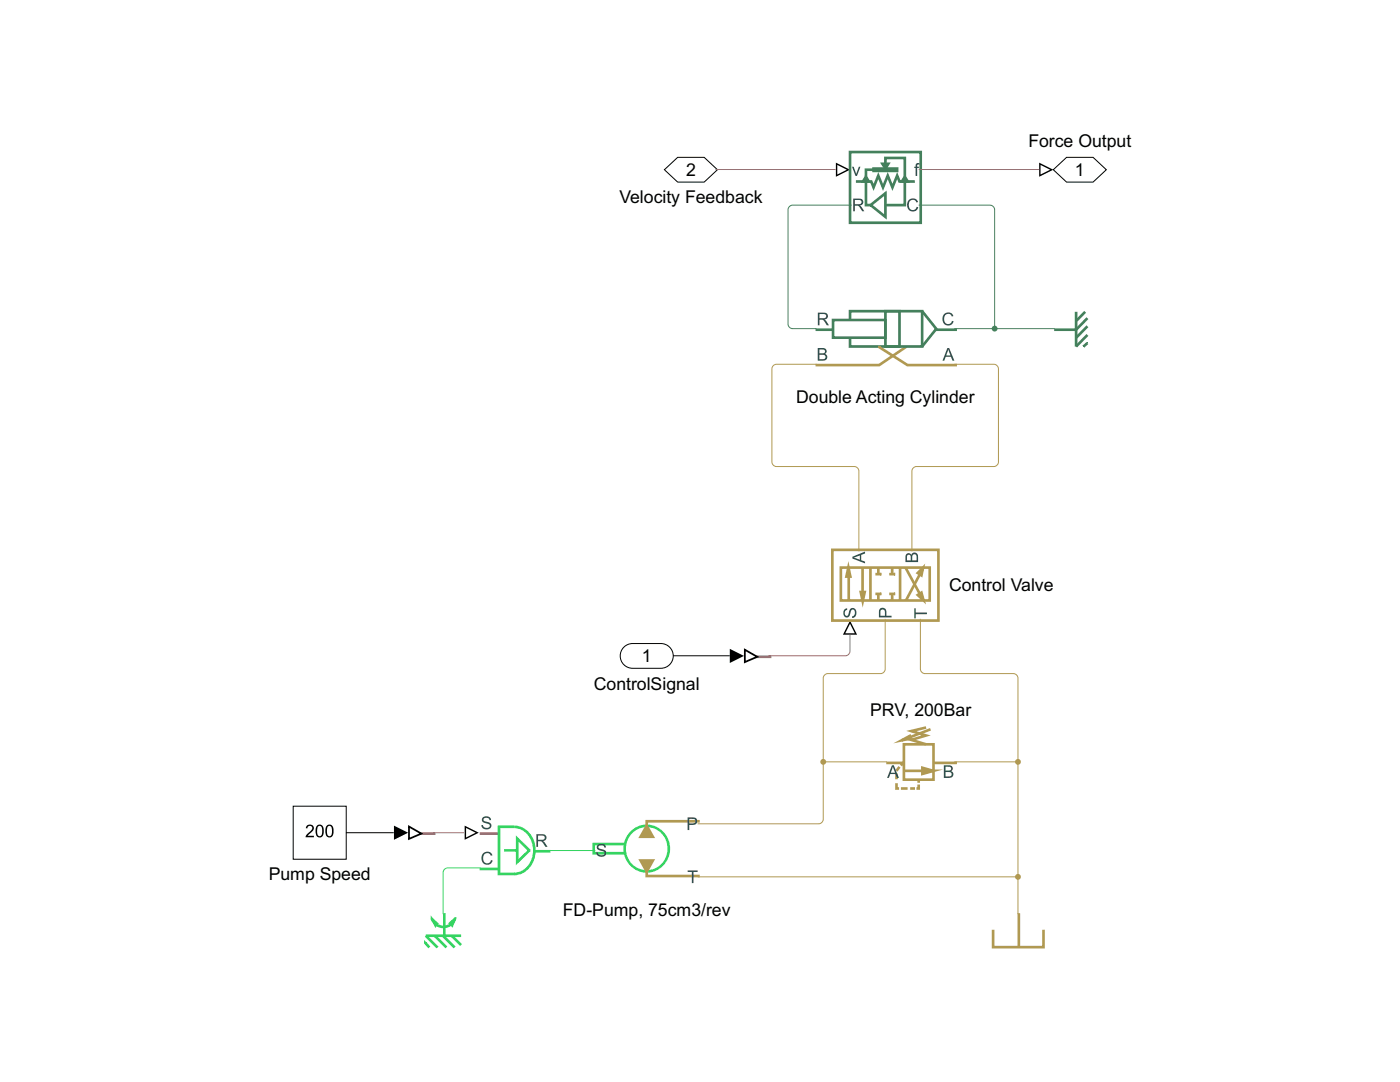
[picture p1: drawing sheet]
<svg xmlns="http://www.w3.org/2000/svg" width="279mm" height="216mm" viewBox="0 0 279 216" stroke-linecap="round" stroke-linejoin="round" font-family="sans-serif">
<defs><g id="words">
<g font-size="3.5">
<text x="205.2" y="29.3">Force Output</text>
<text x="136.9" y="35.1">2</text>
<text x="214.5" y="35.1">1</text>
<text x="123.6" y="40.6">Velocity Feedback</text>
<text x="158.9" y="80.4">Double Acting Cylinder</text>
<text x="189.4" y="117.8">Control Valve</text>
<text x="118.5" y="137.6">ControlSignal</text>
<text x="128.1" y="132.1">1</text>
<text x="173.7" y="142.9">PRV, 200Bar</text>
<text x="53.6" y="175.7">Pump Speed</text>
<text x="112.3" y="182.7">FD-Pump, 75cm3/rev</text>
</g>
</g></defs>
<path d="M93 165.2l1.9 1-1.9 .9zM92.7 164.7v2.9l2.9-1.4z" fill="#000"/>
<path d="M95.6 162.6h14.1v14.1h-14.1z" fill="#fff"/>
<path d="M95.7 173.4h3.9M100.6 169.7h2.6M102.6 174.4a4.6 4.6 0 0 0 3.8-6.4 4.2 4.2 0 0 0-3.8-3h-3v9.4h3.2M105.6 169.7l-2.4-2.4v4.7l2.4-2.3h.2M106.7 169.9h3.1" fill="none" stroke="#35d461" stroke-width=".53"/>
<path d="M95.7 166.3h3.9" fill="none" stroke="#a06c70" stroke-width=".53"/>
<g fill="#2f4f4f">
<path d="M96.4 163.1a1.02 1.02 0 0 1 1.6 .5l-.3 .1a.59 .59 0 0 0-.6-.5 .59 .59 0 0 0-.6 .5l.2 .1a1.46 1.46 0 0 1 1.4 .9 1.03 1.03 0 0 1-1.1 .8 1.03 1.03 0 0 1-.9-.9h.3a.69 .69 0 0 0 .6 .6 .69 .69 0 0 0 .7-.5l-.3-.3a.94 .94 0 0 1-1.1-1.2z"/>
<path d="M96.5 170.2a1.1 1.1 0 0 1 1.8 .5l-.4 .1a.83 .83 0 0 0-1.1-.5 .83 .83 0 0 0-.4 1.1 .78 .78 0 0 0 .7 .9 .78 .78 0 0 0 .9-.7l.3 .1a1.17 1.17 0 0 1-1.5 .8 1.17 1.17 0 0 1-.7-1.5z"/>
<path d="M107 166.5h1.2a.7 .7 0 0 1 .9 .5 .7 .7 0 0 1-.7 .8l.9 1.2h-.4l-.4-.5a.9 .9 0 0 0-1.1-.6v1.1h-.4zM107.4 166.7v.9h.7a.44 .44 0 0 0 .6-.4 .44 .44 0 0 0-.5-.5z"/>
</g>
<path d="M58.5 160.9h10.6v10.6h-10.6z" fill="#fff"/>
<path d="M61.3 164.7a.83 .83 0 0 1 1.3 .2 .83 .83 0 0 1-.5 1.2l-.7 .7h1.2v.3h-1.6a2.89 2.89 0 0 1 1.2-1.5 .48 .48 0 0 0-.2-.8 .48 .48 0 0 0-.6 .5h-.4zM63.3 164.7a.9 .9 0 0 1 1.1 .1 .9 .9 0 0 1 .2 1 .92 .92 0 0 1-.2 1 .92 .92 0 0 1-1 .2 1.93 1.93 0 0 1-.1-2.3zM63.4 165a1.62 1.62 0 0 0 .3 1.8h.2a1.56 1.56 0 0 0 0-2zM65.3 164.7a.9 .9 0 0 1 1 .1 .9 .9 0 0 1 .3 1 .92 .92 0 0 1-.3 1 .92 .92 0 0 1-1 .2 1.93 1.93 0 0 1 0-2.3zM65.4 165a1.62 1.62 0 0 0 .2 1.8h.3a1.56 1.56 0 0 0 0-2z" fill="#000"/>
<path d="M58.5 160.9h10.6v10.6h-10.6z" fill="none" stroke="#000" stroke-width=".2"/>
<path d="M81.4 163.3h5.3v5.7h-5.3z" fill="#fff"/>
<path d="M81.6 166.3h5.3" fill="none" stroke="#a06c70" stroke-width=".53"/>
<path d="M81.6 164.9l2.5 1.4-2.5 1.1z" fill="#fff"/>
<path d="M81.6 164.9l2.5 1.4-2.5 1.1z" fill="none" stroke="#000" stroke-width=".35"/>
<path d="M118.5 160.9h21.2v17.6h-21.2z" fill="#fff"/>
<path d="M126.1 165.7a4.8 4.8 0 0 1 6.9 1 4.8 4.8 0 0 1-1.6 6.8 4.8 4.8 0 0 1-6.2-1.5 4.8 4.8 0 0 1 .9-6.3zM126.4 166a4.2 4.2 0 0 0-.4 6.3 4.2 4.2 0 0 0 6.2-.2 4.2 4.2 0 0 0-.1-5.7 4.2 4.2 0 0 0-5.7-.4z" fill="#35d461"/>
<g fill="#b09952">
<path d="M128.8 163.6h10.8v.5h-10.5v-.2h.2v.9h-.5z"/>
<path d="M129.1 164.8l1.2 2.2h-2.5z"/>
</g>
<path d="M129.1 164.8l1.2 2.2h-2.5zM129.1 173.9v.9h10.5" fill="none" stroke="#b09952" stroke-width=".53"/>
<path d="M127.8 171.7h2.5l-1.2 2.2z" fill="#b09952"/>
<path d="M127.8 171.7h2.5l-1.2 2.2z" fill="none" stroke="#b09952" stroke-width=".53"/>
<path d="M118.2 168.2h6.6v.5h-6.3v-.3h.3v1.8h-.3v-.2h6.3v.5h-6.6z" fill="#35d461"/>
<g fill="#2f4f4f">
<path d="M119.3 168.5a1.02 1.02 0 0 1 1.6 .6h-.3a.59 .59 0 0 0-.6-.5 .59 .59 0 0 0-.6 .6l.2 .1a1.46 1.46 0 0 1 1.4 .9 1.03 1.03 0 0 1-1 .8 1.03 1.03 0 0 1-1-.9h.3a.69 .69 0 0 0 .7 .6 .69 .69 0 0 0 .7-.6l-.4-.3a.94 .94 0 0 1-1.1-1.1z"/>
<path d="M137.2 173.7h2v.3h-.8v2.2h-.3v-2.2h-.9z"/>
<path d="M137.2 163.1h1a.77 .77 0 0 1 1 .7 .77 .77 0 0 1-1 .8h-.6v1h-.4zM137.6 163.4v.9h.6a.47 .47 0 0 0 .6-.4 .47 .47 0 0 0-.6-.5z"/>
</g>
<path d="M85 182h7v7.1h-7z" fill="#fff"/>
<path d="M85 186.7l2.3 2.4M86.7 186.7l2.4 2.4M88.4 186.7l2.3 2.4M88.7 182.2v4.6" fill="none" stroke="#35d461" stroke-width=".53"/>
<path d="M90.1 186.7h.1z" fill="#35d461"/>
<path d="M85.1 188.4l-.1-.2 .7 .9M86.2 183.2a2.45 2.45 0 0 0 2.3 1.8 2.45 2.45 0 0 0 2.3-1.8M90.2 186.8l1.8 1.8" fill="none" stroke="#35d461" stroke-width=".53"/>
<path d="M86.1 183.2l1.2 1.1-.4 .5z" fill="#35d461"/>
<path d="M86.1 183.2l1.2 1.1-.4 .5z" fill="none" stroke="#35d461" stroke-width=".35"/>
<path d="M89.7 184.2l1.2-1-.6 1.6z" fill="#35d461"/>
<path d="M89.7 184.2l1.2-1-.6 1.6z" fill="none" stroke="#35d461" stroke-width=".35"/>
<path d="M85 186.7h7" fill="none" stroke="#35d461" stroke-width=".53"/>
<path d="M197.9 182h10.5v7.1h-10.5z" fill="#fff"/>
<path d="M198.2 185.5v3.5h10.1v-3.5M203.3 182.2v6.7" fill="none" stroke="#b09952" stroke-width=".53"/>
<path d="M176.7 145h14.1v14.1h-14.1z" fill="#fff"/>
<g fill="none" stroke="#b09952" stroke-width=".53">
<path d="M176.9 152.2h3.5M178.9 154.3v1.2M178.9 156.3v1h.5M179.5 153l-.6 .8M179.8 157.3h1.3M180.4 153.8h5.9M180.4 152l-.6 .8M181.6 157.3h1M183.3 156.5v.8h-.4M183.3 155.6v.6M184.8 145.2l-2.9 .7 2.9 .9-2.9 .8 2.9 .9M185.7 145.5l-5 2"/>
<path d="M186.4 152.2h4.6"/>
</g>
<path d="M184.1 153.2l2.2 .6-2.2 .6z" fill="#b09952"/>
<path d="M184.1 153.2l2.2 .6-2.2 .6z" fill="none" stroke="#b09952" stroke-width=".53"/>
<path d="M179.9 147.7l1.7-.9 .1 .6z" fill="#b09952"/>
<path d="M179.9 147.7l1.7-.9 .1 .6zM180.4 148.5h5.9v7.1h-5.9z" fill="none" stroke="#b09952" stroke-width=".53"/>
<g fill="#2f4f4f">
<path d="M178 152.7h.4l1 2.5h-.4l-.3-.7h-1l-.3 .7h-.4zM178.2 153l-.4 1.2h.8z"/>
<path d="M188.4 152.7h.9a.64 .64 0 0 1 .8 .4 .64 .64 0 0 1-.3 .8 .71 .71 0 0 1 .4 .9 .71 .71 0 0 1-.9 .4h-.9zM188.7 153v.8h.5a.42 .42 0 0 0 .6-.5 .42 .42 0 0 0-.6-.3zM188.7 154.1v.8h.6a.46 .46 0 0 0 .6-.4 .46 .46 0 0 0-.6-.4z"/>
</g>
<path d="M169.6 124.1l1.2 2.4h-2.3z" fill="#fff"/>
<path d="M169.6 124.5l-.9 1.9h1.9zM169.6 123.8l1.5 2.8h-2.9z" fill="#000"/>
<path d="M166.1 109.7h21.2v14.1h-21.2z" fill="#fff"/>
<g fill="none" stroke="#b09952" stroke-width=".53">
<path d="M169.4 113.3v6.5M172.1 113.3v6.5M173.7 113.3v6.5M174.7 118.5h1.2h-.2M174.7 114.6h1.2h-.2M175.3 113.3v1.3M175.3 118.5v1.3M177.5 118.5h1.1h-.2M177.5 114.6h1.1h-.2M178.1 113.3v1.3M178.1 118.5v1.3M179.6 113.3v6.5"/>
<path d="M180.7 113.3l3.6 6.5M184.3 113.3l-3.5 6.5"/>
</g>
<path d="M184.2 113.3l-.3 1.5-.7-.5z" fill="#b09952"/>
<path d="M184.2 113.3l-.3 1.5-.7-.5z" fill="none" stroke="#b09952" stroke-width=".53"/>
<path d="M183.2 118.7l.7-.4 .4 1.5z" fill="#b09952"/>
<path d="M183.2 118.7l.7-.4 .4 1.5z" fill="none" stroke="#b09952" stroke-width=".53"/>
<path d="M169.3 113.2l.4 1.9h-.8z" fill="#b09952"/>
<path d="M169.3 113.2l.4 1.9h-.8z" fill="none" stroke="#b09952" stroke-width=".53"/>
<path d="M171.8 118.1h.8l-.4 1.9z" fill="#b09952"/>
<path d="M166.1 109.7h21.2v14.1h-21.2zM167.8 113.3h17.7v6.5h-17.7zM171.8 118.1h.8l-.4 1.9z" fill="none" stroke="#b09952" stroke-width=".53"/>
<g fill="#2f4f4f">
<path d="M168.5 121.6l.6-.2v.3a.59 .59 0 0 0-.5 .6 .59 .59 0 0 0 .5 .6l.2-.2a1.46 1.46 0 0 1 .9-1.4 1.03 1.03 0 0 1 .7 1 1.03 1.03 0 0 1-.8 1l-.1-.3a.69 .69 0 0 0 .6-.7 .69 .69 0 0 0-.5-.7l-.3 .4a.94 .94 0 0 1-1.2 1.1 1.12 1.12 0 0 1-.1-1.5z"/>
<path d="M182.5 121.4h.3v.8h2.2v.4h-2.2v.8h-.3z"/>
<path d="M170.1 111.1l2.5-1v.3l-.7 .3v1.1l.7 .3v.3l-2.5-.9zM170.4 111.3l1.2 .4v-.9z"/>
<path d="M180.9 110.6l.4-.2 .6 .3a.71 .71 0 0 1 .9-.4 .71 .71 0 0 1 .4 .9v1h-2.5v-1.2zM181.1 110.8l-.1 1h.8v-.5a.41 .41 0 0 0-.2-.5 .41 .41 0 0 0-.5 0zM182.2 110.8l-.1 1h.8v-.6a.45 .45 0 0 0-.2-.5 .45 .45 0 0 0-.5 .1z"/>
<path d="M175.6 121.4a.78 .78 0 0 1 .9 0 .78 .78 0 0 1 .4 .8v.7h1v.3h-2.5v-1.3zM175.9 121.7l-.2 .2v1h.9l-.1-1.1-.4-.2z"/>
</g>
<path d="M148.5 128.1h5.3v5.6h-5.3z" fill="#fff"/>
<path d="M148.6 131.1h5.3" fill="none" stroke="#a06c70" stroke-width=".53"/>
<path d="M148.6 129.6l2.5 1.5-2.5 1z" fill="#fff"/>
<path d="M148.6 129.6l2.5 1.5-2.5 1z" fill="none" stroke="#000" stroke-width=".35"/>
<path d="M124.3 129.3a2.46 2.46 0 0 1 1.9-.9h5.7a2.47 2.47 0 0 1 2.5 2.5 2.47 2.47 0 0 1-2.5 2.5h-5.7a2.47 2.47 0 0 1-2.2-1.5 2.47 2.47 0 0 1 .3-2.6z" fill="#fff"/>
<path d="M124.3 129.3a2.46 2.46 0 0 1 1.9-.9h5.7a2.47 2.47 0 0 1 2.5 2.5 2.47 2.47 0 0 1-2.5 2.5h-5.7a2.47 2.47 0 0 1-2.2-1.5 2.47 2.47 0 0 1 .3-2.6z" fill="none" stroke="#000" stroke-width=".2"/>
<path d="M162.6 62.1h28.2v14.1h-28.2z" fill="#fff"/>
<path d="M162.8 65.8h3.5M166.3 63.9h10.4v3.5h-10.4zM169.6 63.9v-1.8h14.4v7h-14.4v-1.7M176.7 62.1h2.8v7h-2.8zM184 62.1l2.9 3.5-2.9 3.5M186.7 65.8h4.3" fill="none" stroke="#44805c" stroke-width=".53"/>
<path d="M175.3 69.1l5.8 3.7h9.9M180.9 69.1l-5.4 3.7h-12.7" fill="none" stroke="#b09952" stroke-width=".53"/>
<g fill="#2f4f4f">
<path d="M188.5 62.6a1.1 1.1 0 0 1 1.8 .5l-.4 .1a.83 .83 0 0 0-1.1-.5 .83 .83 0 0 0-.4 1.1 .78 .78 0 0 0 .7 .9 .78 .78 0 0 0 .9-.7l.3 .1a1.17 1.17 0 0 1-1.5 .8 1.17 1.17 0 0 1-.7-1.5z"/>
<path d="M189.1 69.4h.3l1.1 2.6h-.4l-.3-.8h-1.1l-.2 .8h-.4zM189.2 69.7l-.4 1.2h.9z"/>
<path d="M163.2 62.4h1.1a.7 .7 0 0 1 .9 .6 .7 .7 0 0 1-.7 .8l.9 1.1h-.4l-.3-.5a.9 .9 0 0 0-1.2-.6v1.1h-.3zM163.5 62.7v.8h.8a.44 .44 0 0 0 .6-.4 .44 .44 0 0 0-.6-.4z"/>
<path d="M163.2 69.4h.9a.64 .64 0 0 1 .8 .4 .64 .64 0 0 1-.3 .8 .71 .71 0 0 1 .4 .9 .71 .71 0 0 1-.8 .5h-1zM163.5 69.7v.8h.6a.42 .42 0 0 0 .6-.4 .42 .42 0 0 0-.7-.4zM163.5 70.8v.9h.7a.46 .46 0 0 0 .6-.5 .46 .46 0 0 0-.7-.4z"/>
</g>
<path d="M210.2 62.1h7.1v7h-7.1z" fill="#fff"/>
<path d="M210.4 65.8h4.2M217 66.8l-2.2 2.3M217 65.1l-2.2 2.3M217 63.5l-2.2 2.3" fill="none" stroke="#44805c" stroke-width=".53"/>
<g fill="#44805c">
<path d="M217 68.3l.1 .1z"/>
<path d="M214.7 64l.1 .1z"/>
</g>
<path d="M214.8 62.2v6.9M216.6 62.2l-1.8 1.8M217 68.5l-.8 .6 .1-.1" fill="none" stroke="#44805c" stroke-width=".53"/>
<path d="M167 32.7l2.3 1.2-2.3 1.1z" fill="#fff"/>
<path d="M167.1 32.9l1.9 1-1.9 .9zM166.8 32.5v2.8l2.8-1.4z" fill="#000"/>
<path d="M169.6 30.3h14.2v14.2h-14.2z" fill="#fff"/>
<path d="M174.3 33.6h4.7v.5h-4.7z" fill="#44805c"/>
<path d="M174.3 33.6h4.7v.5h-4.7z" fill="none" stroke="#44805c" stroke-width=".53"/>
<path d="M176.1 32.7h1.2l-.6 .9z" fill="#44805c"/>
<path d="M169.6 30.3h14.2v14.2h-14.2zM170.8 36.2h3.1l.4 1.2 1-2.4 .9 2.4 1-2.4 .9 2.4 .9-2.4 .5 1.2h3.1M174.3 33.9h-1.5v7h1l2.9-2.3v4.7l-2.9-2.4M176.1 32.7h1.2l-.6 .9zM176.7 33.6v-2.1h3.9v9.4h-3.9" fill="none" stroke="#44805c" stroke-width=".53"/>
<path d="M180.6 35.3l.6 .9h-1.2z" fill="#44805c"/>
<path d="M180.6 35.3l.6 .9h-1.2z" fill="none" stroke="#44805c" stroke-width=".53"/>
<path d="M172.8 35.3l.6 .9h-1.2z" fill="#44805c"/>
<path d="M172.8 35.3l.6 .9h-1.2z" fill="none" stroke="#44805c" stroke-width=".53"/>
<g fill="#2f4f4f">
<path d="M182.8 32.7l.7-.1v.2l-.4 .2-.1 .3h.4v.2h-.4v1.6h-.3v-1.6h-.2v-.2h.2z"/>
<path d="M181.4 39.9a1.1 1.1 0 0 1 1.8 .4l-.3 .1a.83 .83 0 0 0-1.1-.4 .83 .83 0 0 0-.4 1.1 .78 .78 0 0 0 .7 .8 .78 .78 0 0 0 .8-.6l.4 .1a1.17 1.17 0 0 1-1.5 .7 1.17 1.17 0 0 1-.8-1.5z"/>
<path d="M170 33.3h.4l.5 1.4 .5-1.4h.3l-.7 1.8h-.3z"/>
<path d="M170.3 39.6h1.1a.7 .7 0 0 1 .9 .6 .7 .7 0 0 1-.7 .8l.9 1.2h-.4l-.4-.6a.9 .9 0 0 0-1.1-.6v1.2h-.3zM170.6 39.9v.8h.7a.44 .44 0 0 0 .6-.3 .44 .44 0 0 0-.5-.5z"/>
</g>
<path d="M207.5 32.7l2.4 1.2-2.4 1.1z" fill="#fff"/>
<path d="M207.7 32.9l1.9 1-1.9 .9zM207.4 32.5v2.8l2.8-1.4z" fill="#000"/>
<path d="M210.2 33.9l2.7-2.5h5.2l2.7 2.5-2.7 2.4h-5.2z" fill="#fff"/>
<path d="M210.2 33.9l2.7-2.5h5.2l2.7 2.5-2.7 2.4h-5.2z" fill="none" stroke="#000" stroke-width=".2"/>
<path d="M132.6 33.9l2.6-2.5h5.3l2.7 2.5-2.7 2.4h-5.3z" fill="#fff"/>
<path d="M132.6 33.9l2.6-2.5h5.3l2.7 2.5-2.7 2.4h-5.3zM69 166.2h9.6" fill="none" stroke="#000" stroke-width=".2"/>
<path d="M78.6 164.7l2.8 1.5-2.8 1.4z" fill="#000"/>
<path d="M86.3 166.2h6.4" fill="none" stroke="#a06c70" stroke-width=".2"/>
<path d="M95.9 173.2h-6.6a.95 .95 0 0 0-.9 .9v8.3M109.3 169.7h9.5" fill="none" stroke="#35d461" stroke-width=".2"/>
<path d="M183.7 123.5v10a.95 .95 0 0 0 .9 .9h17.7a.95 .95 0 0 1 .9 .9v47.1M190.5 152h12.7M139.2 175h64" fill="none" stroke="#b09952" stroke-width=".2"/>
<g fill="#b09952">
<circle cx="203.2" cy="175" r=".58"/>
<circle cx="203.2" cy="152" r=".58"/>
</g>
<path d="M176.7 123.5v10a.95 .95 0 0 1-.9 .9h-10.6a.95 .95 0 0 0-.9 .9v28.2a.95 .95 0 0 1-.9 .9h-24.2M164.3 152h12.7" fill="none" stroke="#b09952" stroke-width=".2"/>
<circle cx="164.3" cy="152" r=".58" fill="#b09952"/>
<path d="M169.6 126.6v3.4a.95 .95 0 0 1-.9 .9h-15.3" fill="none" stroke="#a06c70" stroke-width=".2"/>
<path d="M145.7 129.5l2.8 1.4-2.8 1.4z" fill="#000"/>
<path d="M134.3 130.9h11.3" fill="none" stroke="#000" stroke-width=".2"/>
<path d="M162.9 72.7h-8a.95 .95 0 0 0-.8 .9v18.6a.95 .95 0 0 0 .8 .9h15.6a.95 .95 0 0 1 .9 .9v16M190.5 72.7h7.9a.95 .95 0 0 1 .9 .9v18.6a.95 .95 0 0 1-.9 .9h-15.5a.95 .95 0 0 0-.9 .9v16" fill="none" stroke="#b09952" stroke-width=".2"/>
<path d="M183.3 40.9h14.3a.95 .95 0 0 1 .9 .9v23.8M190.5 65.6h20" fill="none" stroke="#44805c" stroke-width=".2"/>
<circle cx="198.5" cy="65.6" r=".58" fill="#44805c"/>
<path d="M170 40.9h-11.8a.95 .95 0 0 0-.9 .9v22.9a.95 .95 0 0 0 .9 .9h4.7" fill="none" stroke="#44805c" stroke-width=".2"/>
<path d="M142.8 33.8h24M183.3 33.8h24.1" fill="none" stroke="#a06c70" stroke-width=".2"/>
<use href="#words"/>
</svg>
